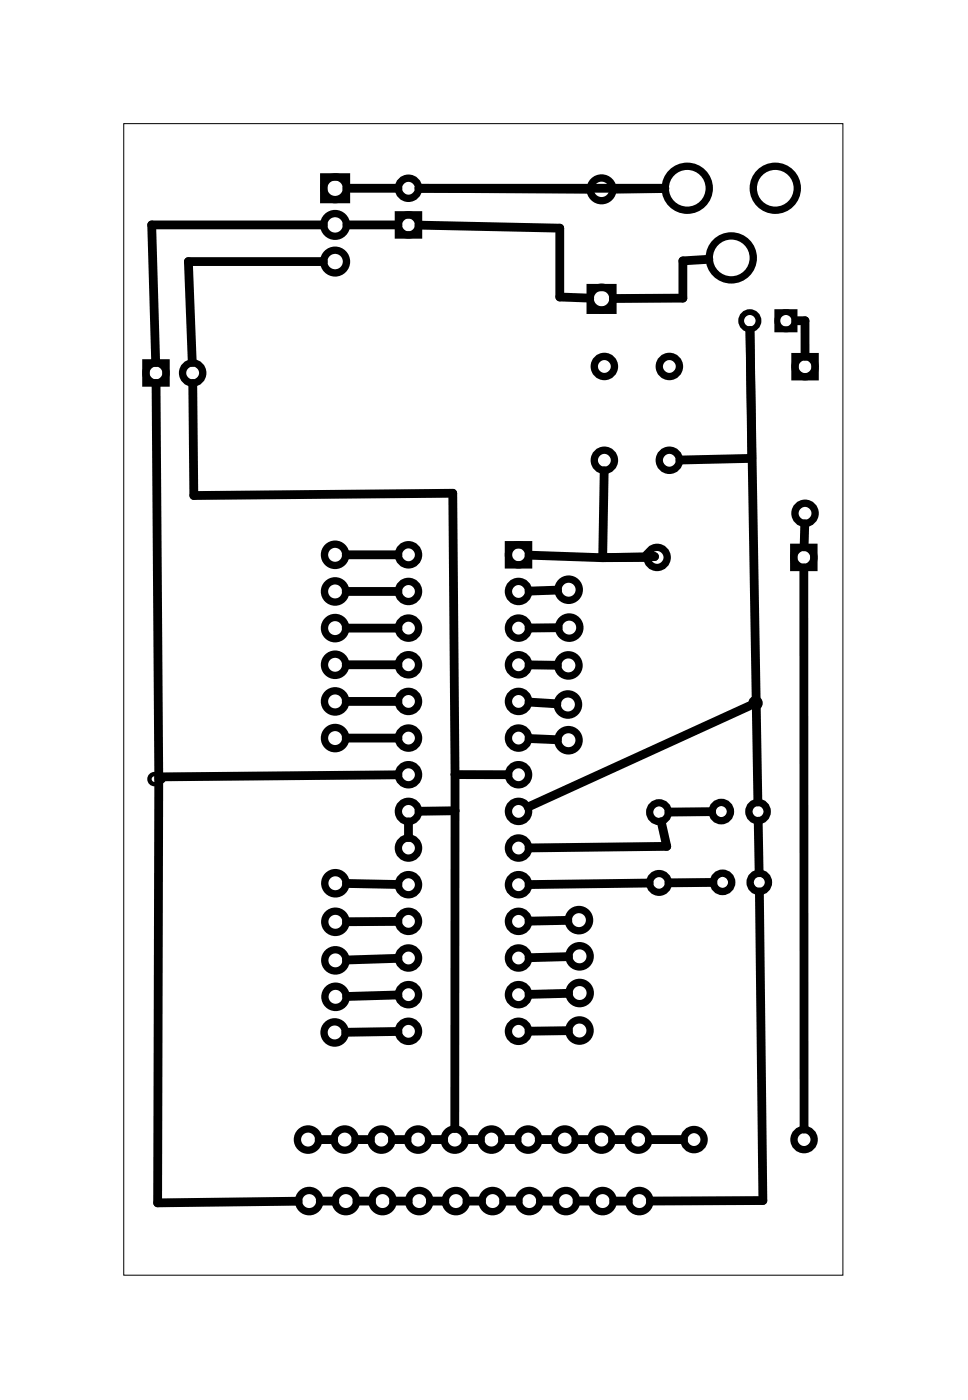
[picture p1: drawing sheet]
<svg xmlns="http://www.w3.org/2000/svg" width="67mm" height="97mm" viewBox="0 0 67 97" stroke-linecap="round" stroke-linejoin="round" font-family="sans-serif">
<path d="M8.6 8.6h49.8v79.8h-49.8z" fill="none" stroke="#000" stroke-width=".07"/>
<g fill="none" stroke="#000" stroke-width=".51">
<path d="M22.4 12.3h1.6v1.5h-1.6zM27.6 14.9h1.4v1.4h-1.4zM40.9 19.9h1.5v1.6h-1.5zM10.1 25.1h1.4v1.4h-1.4zM35.2 37.7h1.4v1.4h-1.4zM55 37.9h1.4v1.4h-1.4zM55 24.7h1.4v1.4h-1.4z"/>
<circle cx="23.2" cy="18.1" r=".79"/>
<circle cx="23.2" cy="15.6" r=".79"/>
<circle cx="23.2" cy="13" r=".79"/>
<circle cx="28.3" cy="15.6" r=".7"/>
<circle cx="28.3" cy="13" r=".7"/>
<circle cx="41.7" cy="13.1" r=".79"/>
<circle cx="47.6" cy="13" r="1.52"/>
<circle cx="50.6" cy="17.9" r="1.52"/>
<circle cx="53.7" cy="13" r="1.52"/>
<circle cx="10.8" cy="25.8" r=".7"/>
<circle cx="13.3" cy="25.8" r=".7"/>
<circle cx="23.2" cy="38.4" r=".74"/>
<circle cx="28.3" cy="38.4" r=".7"/>
<circle cx="35.9" cy="38.4" r=".7"/>
<circle cx="41.7" cy="20.7" r=".79"/>
<circle cx="41.8" cy="25.4" r=".7"/>
<circle cx="41.8" cy="31.9" r=".7"/>
<circle cx="45.5" cy="38.6" r=".7"/>
<circle cx="46.3" cy="25.4" r=".7"/>
<circle cx="46.3" cy="31.9" r=".7"/>
<circle cx="55.7" cy="38.6" r=".7"/>
<circle cx="55.7" cy="35.6" r=".7"/>
<circle cx="55.7" cy="25.4" r=".7"/>
<circle cx="23.2" cy="46.1" r=".74"/>
<circle cx="23.2" cy="51.1" r=".74"/>
<circle cx="23.2" cy="41" r=".74"/>
<circle cx="23.2" cy="48.6" r=".74"/>
<circle cx="23.2" cy="43.5" r=".74"/>
<circle cx="28.3" cy="58.8" r=".7"/>
<circle cx="28.3" cy="51.1" r=".7"/>
<circle cx="28.3" cy="43.5" r=".7"/>
<circle cx="28.3" cy="46.1" r=".7"/>
<circle cx="28.3" cy="48.6" r=".7"/>
<circle cx="28.3" cy="53.7" r=".7"/>
<circle cx="28.3" cy="41" r=".7"/>
<circle cx="28.3" cy="56.2" r=".7"/>
<circle cx="35.9" cy="58.8" r=".7"/>
<circle cx="35.9" cy="56.2" r=".7"/>
<circle cx="35.9" cy="46.1" r=".7"/>
<circle cx="35.9" cy="51.1" r=".7"/>
<circle cx="35.9" cy="41" r=".7"/>
<circle cx="35.9" cy="43.5" r=".7"/>
<circle cx="35.9" cy="48.6" r=".7"/>
<circle cx="35.9" cy="53.7" r=".7"/>
<circle cx="39.3" cy="48.8" r=".74"/>
<circle cx="39.4" cy="46.1" r=".74"/>
<circle cx="39.4" cy="51.3" r=".74"/>
<circle cx="39.4" cy="40.9" r=".74"/>
<circle cx="39.4" cy="43.5" r=".74"/>
<circle cx="49.9" cy="56.2" r=".64"/>
<circle cx="52.5" cy="56.2" r=".64"/>
<circle cx="21.3" cy="79" r=".74"/>
<circle cx="23.2" cy="71.5" r=".74"/>
<circle cx="23.2" cy="61.2" r=".74"/>
<circle cx="23.2" cy="66.5" r=".74"/>
<circle cx="23.2" cy="63.9" r=".74"/>
<circle cx="23.2" cy="69.1" r=".74"/>
<circle cx="23.9" cy="79" r=".74"/>
<circle cx="26.4" cy="79" r=".74"/>
<circle cx="28.3" cy="63.8" r=".7"/>
<circle cx="28.3" cy="66.4" r=".7"/>
<circle cx="28.3" cy="61.3" r=".7"/>
<circle cx="28.3" cy="71.5" r=".7"/>
<circle cx="28.3" cy="68.9" r=".7"/>
<circle cx="29" cy="79" r=".74"/>
<circle cx="31.5" cy="79" r=".74"/>
<circle cx="34" cy="79" r=".74"/>
<circle cx="35.9" cy="68.9" r=".7"/>
<circle cx="35.9" cy="66.4" r=".7"/>
<circle cx="35.9" cy="71.5" r=".7"/>
<circle cx="35.9" cy="61.3" r=".7"/>
<circle cx="35.9" cy="63.8" r=".7"/>
<circle cx="36.6" cy="79" r=".74"/>
<circle cx="39.1" cy="79" r=".74"/>
<circle cx="40.1" cy="63.8" r=".74"/>
<circle cx="40.1" cy="71.4" r=".74"/>
<circle cx="40.1" cy="66.3" r=".74"/>
<circle cx="40.1" cy="68.8" r=".74"/>
<circle cx="41.7" cy="79" r=".74"/>
<circle cx="44.2" cy="79" r=".74"/>
<circle cx="48.1" cy="79" r=".7"/>
<circle cx="50" cy="61.1" r=".64"/>
<circle cx="52.6" cy="61.1" r=".64"/>
<circle cx="55.7" cy="79" r=".7"/>
<circle cx="21.4" cy="83.2" r=".74"/>
<circle cx="23.9" cy="83.2" r=".74"/>
<circle cx="26.5" cy="83.2" r=".74"/>
<circle cx="29" cy="83.2" r=".74"/>
<circle cx="31.6" cy="83.2" r=".74"/>
<circle cx="34.1" cy="83.2" r=".74"/>
<circle cx="36.6" cy="83.2" r=".74"/>
<circle cx="39.2" cy="83.2" r=".74"/>
<circle cx="41.7" cy="83.2" r=".74"/>
<circle cx="44.3" cy="83.2" r=".74"/>
</g>
<g fill="none" stroke="#000" stroke-width=".5">
<circle cx="45.6" cy="56.3" r=".65"/>
<circle cx="45.6" cy="61.2" r=".65"/>
</g>
<g fill="none" stroke="#000" stroke-width=".3">
<circle cx="10.7" cy="54" r=".35"/>
<circle cx="52.3" cy="48.7" r=".35"/>
</g>
<g fill="none" stroke="#000" stroke-width=".4">
<path d="M53.8 21.6h1.2v1.2h-1.2z"/>
<circle cx="51.9" cy="22.2" r=".6"/>
<circle cx="54.4" cy="22.2" r=".6"/>
</g>
<g fill="none" stroke="#000" stroke-width=".61">
<path d="M22.4 15.6h-11.9l.3 9.5M22.4 18.1h-9.4l.3 7M24 13h3.6M24 15.6h3.6M29 15.6l9.8 .2v4.8l2 .1M46 13h-17l11.8 .1M46 13.1h-3.5M49.1 18l-1.8 .1v2.6h-4.8M10.8 26.6l.2 27.2 16.6-.1M13.3 26.6l.1 7.7 18-.1 .1 19.5M24 38.4h3.6M41.8 32.6l-.1 6h3.1"/>
<path d="M44.8 38.4l.5 .2h-3.6l-5.1-.1M47.1 31.9l5-.1-.2-8.9 .6 32.7M55.1 22.2h.6v2.5M55.7 39.4v38.8M55.7 36.3v1.6M11.2 54h-.2l-.1 29.4 9.7-.2M24 46.1h3.6M24 51.1h3.6M24 43.5h3.6M24 48.6h3.6M24 41h3.6M28.3 57v1"/>
<path d="M31.5 53.7h3.7M31.5 56.2h-2.5M31.5 53.7v24.5M36.6 48.7l2 .1M36.6 51.2l2 .1M36.6 46.1h2M38.6 40.9l-2 .1M38.7 43.5h-2.1M45.8 56.9l.4 1.8-9.6 .1M49.3 56.2l-3 .1M51.9 48.9l-15.3 7M52.5 56.9l.1 3.6"/>
<path d="M22.1 79h1M24 61.2l3.6 .1M24.6 79h1M27.2 79h1M27.6 63.9h-3.6M27.6 71.5h-3.7M27.6 66.4l-3.6 .1M27.6 68.9l-3.6 .2M29.7 79h1M32.3 79h1M34.8 79h1M37.3 79h1"/>
<path d="M39.3 63.8h-2.7M39.4 71.4l-2.8 .1M39.4 66.3l-2.8 .1M39.4 68.8l-2.8 .1M39.9 79h1M42.4 79h1M45 61.2l-8.4 .1M45 79h2.3M49.4 61.1l-3.1 .1M52.6 61.8l.2 21.4h-7.8M22.2 83.2h1M24.7 83.2h1"/>
<path d="M27.3 83.2h1M29.8 83.2h1M32.3 83.2h1M34.9 83.2h1M37.4 83.2h1M40 83.2h1M42.5 83.2h1"/>
</g>
</svg>
